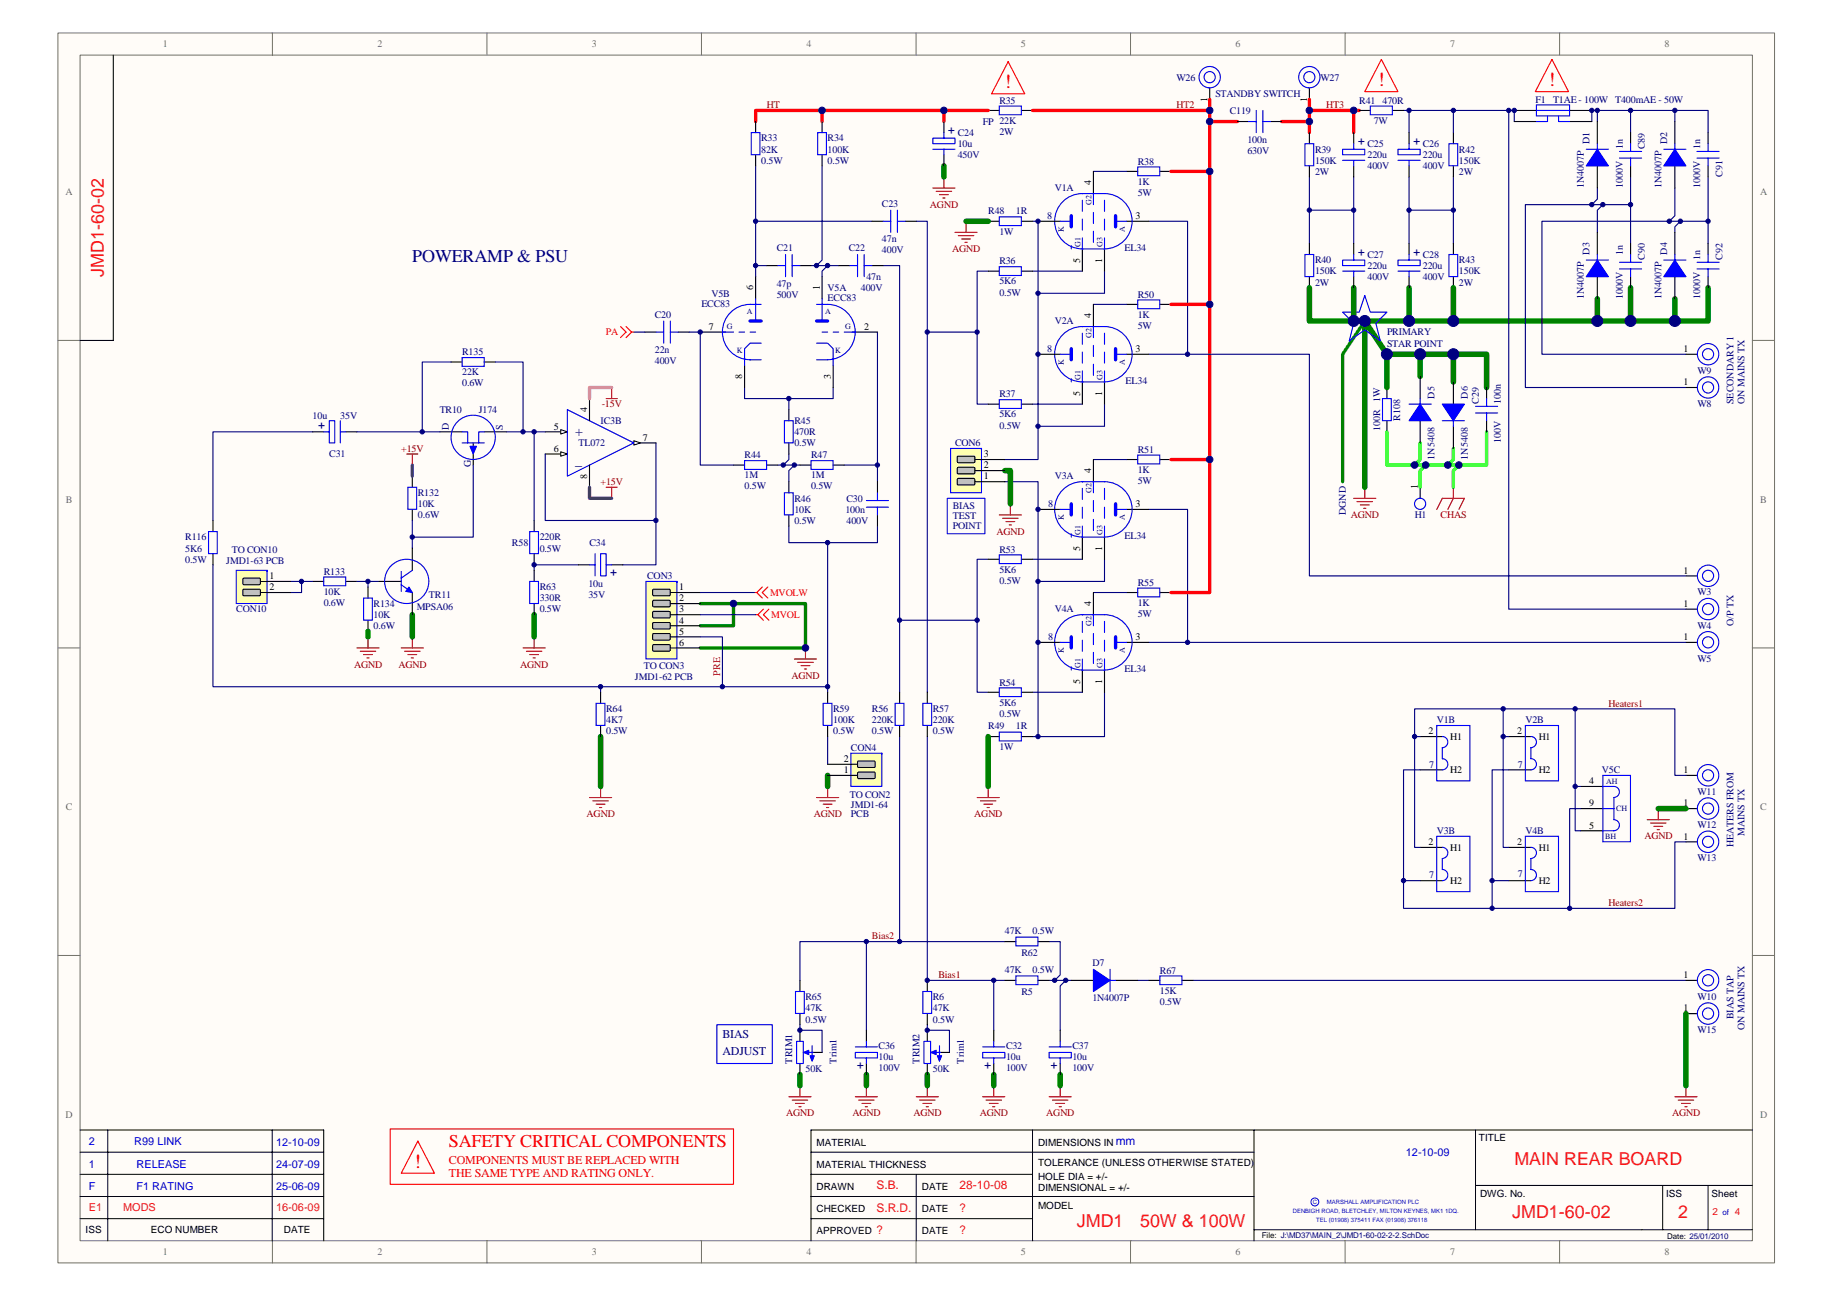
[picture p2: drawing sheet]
<svg xmlns="http://www.w3.org/2000/svg" width="420mm" height="297mm" viewBox="0 0 420 297" stroke-linecap="round" stroke-linejoin="round" font-family="sans-serif">
<defs><g id="words">
<g font-size="4.6" fill="#f00">
<text x="230.5" y="20.3">!</text>
<text x="316.1" y="19.7">!</text>
<text x="355.2" y="19.7">!</text>
<text x="95.1" y="267.6">!</text>
</g>
<text font-size="4.1" fill="#000080" x="94.6" y="60">POWERAMP &amp; PSU</text>
<g font-size="4.1" fill="#ee0e22">
<text x="23.8" y="63.4" transform="rotate(-90 23.8 63.4)">JMD1-60-02</text>
<text x="347.3" y="267">MAIN REAR BOARD</text>
<text x="247" y="281.2">JMD1</text>
<text x="261.5" y="281.2">50W &amp; 100W</text>
<text x="346.8" y="279.2">JMD1-60-02</text>
<text x="384.9" y="279.2">2</text>
</g>
<text font-size="4.1" fill="#f00" x="102.9" y="262.9">SAFETY CRITICAL COMPONENTS</text>
<g font-size="3.2" fill="#000080">
<text x="131.9" y="100">+</text>
<text x="131.9" y="106.6">_</text>
</g>
<g font-size="2.8" fill="#000080">
<text x="165.7" y="238">BIAS</text>
<text x="165.7" y="241.8">ADJUST</text>
</g>
<g font-size="2.8" fill="#f00">
<text x="102.9" y="266.7">COMPONENTS MUST BE REPLACED WITH</text>
<text x="102.9" y="269.8">THE SAME TYPE AND RATING ONLY.</text>
</g>
<g font-size="2.7" fill="#000080">
<text x="219" y="30.7" transform="rotate(-90 219 30.7)">+</text>
<text x="313" y="33.3" transform="rotate(-90 313 33.3)">+</text>
<text x="325.7" y="33.3" transform="rotate(-90 325.7 33.3)">+</text>
<text x="313" y="58.7" transform="rotate(-90 313 58.7)">+</text>
<text x="325.7" y="58.7" transform="rotate(-90 325.7 58.7)">+</text>
<text x="73" y="98.4">+</text>
<text x="140" y="131.9">+</text>
<text x="198.1" y="245" transform="rotate(-90 198.1 245)">+</text>
<text x="227.3" y="245" transform="rotate(-90 227.3 245)">+</text>
<text x="242.5" y="245" transform="rotate(-90 242.5 245)">+</text>
</g>
<text font-size="2.7" fill="#00f" x="255.9" y="262.5">mm</text>
<g font-size="2.7" fill="#ee0e22">
<text x="201" y="272.6">S.B.</text>
<text x="220.1" y="272.6">28-10-08</text>
<text x="201" y="277.7">S.R.D.</text>
<text x="220.1" y="277.7">?</text>
<text x="201" y="282.8">?</text>
<text x="220.1" y="282.8">?</text>
</g>
<g font-size="2.5" fill="#00f">
<text x="20.4" y="262.5">2</text>
<text x="30.8" y="262.5">R99 LINK</text>
<text x="63.3" y="262.8">12-10-09</text>
<text x="20.4" y="267.6">1</text>
<text x="31.3" y="267.6">RELEASE</text>
<text x="63.3" y="267.6">24-07-09</text>
<text x="322.4" y="265">12-10-09</text>
<text x="20.4" y="272.7">F</text>
<text x="31.3" y="272.7">F1 RATING</text>
<text x="63.3" y="272.7">25-06-09</text>
</g>
<g font-size="2.5" fill="#ee0e22">
<text x="20.4" y="277.5">E1</text>
<text x="28.3" y="277.5">MODS</text>
<text x="63.3" y="277.5">16-06-09</text>
</g>
<g font-size="2.3" fill="#706f64">
<text x="37.3" y="10.8">1</text>
<text x="86.5" y="10.8">2</text>
<text x="135.8" y="10.8">3</text>
<text x="184.9" y="10.8">4</text>
<text x="234.2" y="10.8">5</text>
<text x="283.3" y="10.8">6</text>
<text x="332.6" y="10.8">7</text>
<text x="381.8" y="10.8">8</text>
<text x="15" y="44.7">A</text>
<text x="403.7" y="44.7">A</text>
<text x="15.1" y="115.2">B</text>
<text x="403.7" y="115.2">B</text>
<text x="15.1" y="185.7">C</text>
<text x="403.7" y="185.7">C</text>
<text x="15" y="256.2">D</text>
<text x="403.7" y="256.2">D</text>
<text x="37.3" y="287.7">1</text>
<text x="86.5" y="287.7">2</text>
<text x="135.8" y="287.7">3</text>
<text x="184.9" y="287.7">4</text>
<text x="234.2" y="287.7">5</text>
<text x="283.3" y="287.7">6</text>
<text x="332.6" y="287.7">7</text>
<text x="381.8" y="287.7">8</text>
</g>
<g font-size="2.3" fill="#000080">
<text x="229.2" y="23.8">R35</text>
<text x="269.8" y="18.5">W26</text>
<text x="278.7" y="22.3">STANDBY SWITCH</text>
<text x="302.9" y="18.5">W27</text>
<text x="311.8" y="23.8">R41</text>
<text x="317.1" y="23.8">470R</text>
<text x="352.1" y="23.5">F1</text>
<text x="356.2" y="23.5">T1AE- 100W T400mAE - 50W</text>
<text x="225.4" y="28.6">FP 22K</text>
<text x="282" y="26.1">C119</text>
<text x="315.1" y="28.4">7W</text>
<text x="174.6" y="35">82K</text>
<text x="174.6" y="32.4">R33</text>
<text x="189.8" y="35">100K</text>
<text x="189.8" y="32.4">R34</text>
<text x="219.6" y="31.2">C24</text>
<text x="219.6" y="33.7">10u</text>
<text x="229.2" y="30.9">2W</text>
<text x="286.1" y="32.7">100n</text>
<text x="286.1" y="35.2">630V</text>
<text x="301.6" y="35">R39</text>
<text x="313.6" y="33.7">C25</text>
<text x="326.3" y="33.7">C26</text>
<text x="334.6" y="35">R42</text>
<text x="364.5" y="33" transform="rotate(-90 364.5 33)">D1</text>
<text x="372.2" y="34.2" transform="rotate(-90 372.2 34.2)">1n</text>
<text x="377.2" y="34.2" transform="rotate(-90 377.2 34.2)">C89</text>
<text x="382.3" y="33" transform="rotate(-90 382.3 33)">D2</text>
<text x="389.9" y="34.2" transform="rotate(-90 389.9 34.2)">1n</text>
<text x="174.6" y="37.5">0.5W</text>
<text x="189.8" y="37.5">0.5W</text>
<text x="219.6" y="36.2">450V</text>
<text x="261" y="37.8">R38</text>
<text x="301.6" y="37.5">150K</text>
<text x="301.6" y="40">2W</text>
<text x="313.6" y="36.2">220u</text>
<text x="313.6" y="38.8">400V</text>
<text x="326.3" y="36.2">220u</text>
<text x="326.3" y="38.8">400V</text>
<text x="334.6" y="37.5">150K</text>
<text x="334.6" y="40">2W</text>
<text x="395" y="40.6" transform="rotate(-90 395 40.6)">C91</text>
<text x="202.3" y="47.4">C23</text>
<text x="241.9" y="43.9">V1A</text>
<text x="261" y="42.3">1K</text>
<text x="261" y="44.9">5W</text>
<text x="363.3" y="43.1" transform="rotate(-90 363.3 43.1)">1N4007P</text>
<text x="372.2" y="43.1" transform="rotate(-90 372.2 43.1)">1000V</text>
<text x="381.1" y="43.1" transform="rotate(-90 381.1 43.1)">1N4007P</text>
<text x="389.9" y="43.1" transform="rotate(-90 389.9 43.1)">1000V</text>
<text x="226.7" y="48.9">R48</text>
<text x="229.2" y="53.8">1W</text>
<text x="233" y="48.9">1R</text>
<text x="240.1" y="50.2">8</text>
<text x="178.1" y="57.6">C21</text>
<text x="194.6" y="57.6">C22</text>
<text x="202.3" y="55.5">47n</text>
<text x="202.3" y="58.1">400V</text>
<text x="257.9" y="57.6">EL34</text>
<text x="313.6" y="59.1">C27</text>
<text x="326.3" y="59.1">C28</text>
<text x="364.5" y="58.3" transform="rotate(-90 364.5 58.3)">D3</text>
<text x="372.2" y="58.3" transform="rotate(-90 372.2 58.3)">1n</text>
<text x="377.2" y="59.6" transform="rotate(-90 377.2 59.6)">C90</text>
<text x="382.3" y="58.3" transform="rotate(-90 382.3 58.3)">D4</text>
<text x="389.9" y="59.6" transform="rotate(-90 389.9 59.6)">1n</text>
<text x="395" y="59.6" transform="rotate(-90 395 59.6)">C92</text>
<text x="178.1" y="65.7">47p</text>
<text x="198.7" y="64.2">47n</text>
<text x="229.2" y="65.2">5K6</text>
<text x="229.2" y="60.6">R36</text>
<text x="301.6" y="62.9">150K</text>
<text x="301.6" y="65.4">2W</text>
<text x="301.6" y="60.4">R40</text>
<text x="313.6" y="61.6">220u</text>
<text x="313.6" y="64.2">400V</text>
<text x="326.3" y="61.6">220u</text>
<text x="326.3" y="64.2">400V</text>
<text x="334.6" y="62.9">150K</text>
<text x="334.6" y="65.4">2W</text>
<text x="334.6" y="60.4">R43</text>
<text x="160.9" y="70.3">ECC83</text>
<text x="163.1" y="68">V5B</text>
<text x="178.1" y="68.2">500V</text>
<text x="189.8" y="66.7">V5A</text>
<text x="189.8" y="69">ECC83</text>
<text x="197.4" y="66.7">400V</text>
<text x="229.2" y="67.7">0.5W</text>
<text x="261" y="68.2">R50</text>
<text x="363.3" y="68.5" transform="rotate(-90 363.3 68.5)">1N4007P</text>
<text x="372.2" y="68.5" transform="rotate(-90 372.2 68.5)">1000V</text>
<text x="381.1" y="68.5" transform="rotate(-90 381.1 68.5)">1N4007P</text>
<text x="389.9" y="68.5" transform="rotate(-90 389.9 68.5)">1000V</text>
<text x="150.2" y="72.8">C20</text>
<text x="241.9" y="74.3">V2A</text>
<text x="261" y="72.8">1K</text>
<text x="261" y="75.4">5W</text>
<text x="318.1" y="76.9">PRIMARY</text>
<text x="106" y="81.4">R135</text>
<text x="150.2" y="80.9">22n</text>
<text x="150.2" y="83.5">400V</text>
<text x="240.1" y="80.7">8</text>
<text x="318.1" y="79.4">STAR POINT</text>
<text x="106" y="86">22K</text>
<text x="106" y="88.6">0.6W</text>
<text x="258.2" y="88.1">EL34</text>
<text x="389.3" y="85.7">W9</text>
<text x="71.7" y="95.9">10u</text>
<text x="78.1" y="95.9">35V</text>
<text x="100.8" y="94.7">TR10</text>
<text x="109.8" y="94.7">J174</text>
<text x="229.2" y="95.7">5K6</text>
<text x="229.2" y="91.1">R37</text>
<text x="316.5" y="92.1" transform="rotate(-90 316.5 92.1)">1W</text>
<text x="329" y="91.4" transform="rotate(-90 329 91.4)">D5</text>
<text x="336.6" y="91.4" transform="rotate(-90 336.6 91.4)">D6</text>
<text x="339.1" y="92.6" transform="rotate(-90 339.1 92.6)">C29</text>
<text x="344.2" y="92.6" transform="rotate(-90 344.2 92.6)">100n</text>
<text x="389.3" y="93.3">W8</text>
<text x="397.6" y="92.6" transform="rotate(-90 397.6 92.6)">SECONDARY 1</text>
<text x="400.1" y="92.6" transform="rotate(-90 400.1 92.6)">ON MAINS TX</text>
<text x="102.9" y="98.5" transform="rotate(-90 102.9 98.5)">D</text>
<text x="115.3" y="98.5" transform="rotate(-90 115.3 98.5)">S</text>
<text x="137.7" y="97.2">IC3B</text>
<text x="182.2" y="97.2">R45</text>
<text x="182.2" y="99.7">470R</text>
<text x="229.2" y="98.2">0.5W</text>
<text x="316.5" y="98.7" transform="rotate(-90 316.5 98.7)">100R</text>
<text x="321.1" y="96.4" transform="rotate(-90 321.1 96.4)">R108</text>
<text x="344.2" y="101.5" transform="rotate(-90 344.2 101.5)">100V</text>
<text x="75.5" y="104.8">C31</text>
<text x="108" y="107.1" transform="rotate(-90 108 107.1)">G</text>
<text x="132.7" y="102.3">TL072</text>
<text x="170.8" y="105.1">R44</text>
<text x="182.2" y="102.3">0.5W</text>
<text x="186" y="105.1">R47</text>
<text x="219" y="102.3">CON6</text>
<text x="261" y="103.8">R51</text>
<text x="329" y="105.3" transform="rotate(-90 329 105.3)">1N5408</text>
<text x="336.6" y="105.3" transform="rotate(-90 336.6 105.3)">1N5408</text>
<text x="95.8" y="113.7">R132</text>
<text x="170.8" y="109.6">1M</text>
<text x="170.8" y="112.2">0.5W</text>
<text x="186" y="109.6">1M</text>
<text x="186" y="112.2">0.5W</text>
<text x="241.9" y="109.9">V3A</text>
<text x="261" y="108.4">1K</text>
<text x="261" y="110.9">5W</text>
<text x="95.8" y="116.2">10K</text>
<text x="95.8" y="118.8">0.6W</text>
<text x="182.2" y="115">R46</text>
<text x="182.2" y="117.5">10K</text>
<text x="193.9" y="117.5">100n</text>
<text x="194.1" y="115">C30</text>
<text x="218.5" y="116.8">BIAS</text>
<text x="218.5" y="119">TEST</text>
<text x="240.4" y="116.2">8</text>
<text x="308.7" y="118" transform="rotate(-90 308.7 118)">DGND</text>
<text x="324.5" y="118.8">H1</text>
<text x="42.5" y="123.9">R116</text>
<text x="117.4" y="125.1">R58</text>
<text x="123.8" y="123.9">220R</text>
<text x="135.2" y="125.1">C34</text>
<text x="182.2" y="120.1">0.5W</text>
<text x="194.1" y="120.1">400V</text>
<text x="218.5" y="121.3">POINT</text>
<text x="257.9" y="123.6">EL34</text>
<text x="42.5" y="126.4">5K6</text>
<text x="42.5" y="128.9">0.5W</text>
<text x="51.9" y="129.2">JMD1-63 PCB</text>
<text x="53.2" y="126.7">TO CON10</text>
<text x="74.2" y="131.7">R133</text>
<text x="123.8" y="126.4">0.5W</text>
<text x="229.2" y="131.2">5K6</text>
<text x="229.2" y="126.7">R53</text>
<text x="74.2" y="136.3">10K</text>
<text x="98.4" y="137.1">TR11</text>
<text x="123.8" y="135.3">R63</text>
<text x="123.8" y="137.8">330R</text>
<text x="134.9" y="134.5">10u</text>
<text x="134.9" y="137.1">35V</text>
<text x="148.4" y="132.8">CON3</text>
<text x="229.2" y="133.8">0.5W</text>
<text x="261" y="134.3">R55</text>
<text x="389.3" y="136.5">W3</text>
<text x="54.2" y="140.4">CON10</text>
<text x="74.2" y="138.9">0.6W</text>
<text x="85.7" y="141.6">10K</text>
<text x="85.7" y="139.1">R134</text>
<text x="95.6" y="139.9">MPSA06</text>
<text x="123.8" y="140.4">0.5W</text>
<text x="241.9" y="140.4">V4A</text>
<text x="261" y="138.9">1K</text>
<text x="261" y="141.4">5W</text>
<text x="397.6" y="143.4" transform="rotate(-90 397.6 143.4)">O/P TX</text>
<text x="85.7" y="144.2">0.6W</text>
<text x="240.4" y="146.7">8</text>
<text x="389.3" y="144.1">W4</text>
<text x="145.6" y="155.9">JMD1-62 PCB</text>
<text x="147.6" y="153.3">TO CON3</text>
<text x="257.9" y="154.1">EL34</text>
<text x="389.3" y="151.7">W5</text>
<text x="229.2" y="161.7">5K6</text>
<text x="229.2" y="157.1">R54</text>
<text x="139" y="163.2">R64</text>
<text x="139" y="165.8">4K7</text>
<text x="191.1" y="165.8">100K</text>
<text x="191.1" y="163.2">R59</text>
<text x="200" y="165.8">220K</text>
<text x="200" y="163.2">R56</text>
<text x="214" y="165.8">220K</text>
<text x="214" y="163.2">R57</text>
<text x="226.7" y="167">R49</text>
<text x="229.2" y="164.3">0.5W</text>
<text x="233" y="167">1R</text>
<text x="329.5" y="165.8">V1B</text>
<text x="349.9" y="165.8">V2B</text>
<text x="139" y="168.3">0.5W</text>
<text x="191.1" y="168.3">0.5W</text>
<text x="195.1" y="172.1">CON4</text>
<text x="200" y="168.3">0.5W</text>
<text x="214" y="168.3">0.5W</text>
<text x="229.2" y="171.9">1W</text>
<text x="327.8" y="175.9">7</text>
<text x="348.1" y="175.9">7</text>
<text x="367.4" y="177.2">V5C</text>
<text x="194.9" y="182.8">TO CON2</text>
<text x="195.1" y="185.1">JMD1-64</text>
<text x="389.3" y="182.2">W11</text>
<text x="195.1" y="187.4">PCB</text>
<text x="329.5" y="191.2">V3B</text>
<text x="349.9" y="191.2">V4B</text>
<text x="389.3" y="189.8">W12</text>
<text x="400.1" y="191.7" transform="rotate(-90 400.1 191.7)">MAINS TX</text>
<text x="389.3" y="197.4">W13</text>
<text x="397.6" y="194.2" transform="rotate(-90 397.6 194.2)">HEATERS FROM</text>
<text x="327.8" y="201.3">7</text>
<text x="348.1" y="201.1">7</text>
<text x="230.5" y="214">47K</text>
<text x="236.8" y="214">0.5W</text>
<text x="234.3" y="219.1">R62</text>
<text x="250.5" y="221.4">D7</text>
<text x="230.5" y="222.9">47K</text>
<text x="236.8" y="222.9">0.5W</text>
<text x="266" y="227.8">15K</text>
<text x="266" y="223.2">R67</text>
<text x="184.7" y="229.3">R65</text>
<text x="184.7" y="231.8">47K</text>
<text x="214" y="229.3">R6</text>
<text x="214" y="231.8">47K</text>
<text x="234.3" y="228">R5</text>
<text x="250.5" y="229.5">1N4007P</text>
<text x="266" y="230.3">0.5W</text>
<text x="389.3" y="229.2">W10</text>
<text x="397.6" y="233.6" transform="rotate(-90 397.6 233.6)">BIAS TAP</text>
<text x="184.7" y="234.4">0.5W</text>
<text x="214" y="234.4">0.5W</text>
<text x="389.3" y="236.8">W15</text>
<text x="400.1" y="236.1" transform="rotate(-90 400.1 236.1)">ON MAINS TX</text>
<text x="181.7" y="243.8" transform="rotate(-90 181.7 243.8)">TRIM1</text>
<text x="184.7" y="245.8">50K</text>
<text x="191.8" y="243.8" transform="rotate(-90 191.8 243.8)">Trim1</text>
<text x="201.5" y="240.5">C36</text>
<text x="201.5" y="243">10u</text>
<text x="201.5" y="245.5">100V</text>
<text x="210.9" y="243.8" transform="rotate(-90 210.9 243.8)">TRIM2</text>
<text x="214" y="245.8">50K</text>
<text x="221" y="243.8" transform="rotate(-90 221 243.8)">Trim1</text>
<text x="230.7" y="243">10u</text>
<text x="230.7" y="245.5">100V</text>
<text x="230.7" y="240.5">C32</text>
<text x="246" y="243">10u</text>
<text x="246" y="245.5">100V</text>
<text x="246" y="240.5">C37</text>
</g>
<g font-size="2.3">
<text x="276.9" y="23.4" transform="rotate(-90 276.9 23.4)">1</text>
<text x="299.8" y="23.4" transform="rotate(-90 299.8 23.4)">1</text>
<text x="250.2" y="42.4" transform="rotate(-90 250.2 42.4)">4</text>
<text x="260.4" y="50.2">3</text>
<text x="247.7" y="60.2" transform="rotate(-90 247.7 60.2)">5</text>
<text x="252.8" y="60.2" transform="rotate(-90 252.8 60.2)">1</text>
<text x="172.8" y="66.5" transform="rotate(-90 172.8 66.5)">6</text>
<text x="188" y="66.5" transform="rotate(-90 188 66.5)">1</text>
<text x="162.5" y="75.6">7</text>
<text x="198.2" y="75.6">2</text>
<text x="250.2" y="72.8" transform="rotate(-90 250.2 72.8)">4</text>
<text x="260.4" y="80.7">3</text>
<text x="386.1" y="80.7">1</text>
<text x="170.2" y="86.9" transform="rotate(-90 170.2 86.9)">8</text>
<text x="190.6" y="86.9" transform="rotate(-90 190.6 86.9)">3</text>
<text x="386.1" y="88.3">1</text>
<text x="134.7" y="94.4" transform="rotate(-90 134.7 94.4)">4</text>
<text x="247.7" y="90.7" transform="rotate(-90 247.7 90.7)">5</text>
<text x="252.8" y="90.7" transform="rotate(-90 252.8 90.7)">1</text>
<text x="127" y="98.5">5</text>
<text x="147.4" y="101">7</text>
<text x="127" y="103.5">6</text>
<text x="225.6" y="107.4">2</text>
<text x="225.6" y="104.8">3</text>
<text x="134.7" y="109.8" transform="rotate(-90 134.7 109.8)">8</text>
<text x="225.6" y="109.9">1</text>
<text x="250.2" y="108.4" transform="rotate(-90 250.2 108.4)">4</text>
<text x="325.2" y="112.2" transform="rotate(-90 325.2 112.2)">1</text>
<text x="260.4" y="116.2">3</text>
<text x="247.7" y="126.3" transform="rotate(-90 247.7 126.3)">5</text>
<text x="252.8" y="126.3" transform="rotate(-90 252.8 126.3)">1</text>
<text x="386.1" y="131.5">1</text>
<text x="61.8" y="132.8">1</text>
<text x="61.8" y="135.3">2</text>
<text x="155.8" y="135.3">1</text>
<text x="155.8" y="137.8">2</text>
<text x="155.8" y="140.4">3</text>
<text x="155.8" y="142.9">4</text>
<text x="250.2" y="138.9" transform="rotate(-90 250.2 138.9)">4</text>
<text x="386.1" y="139.1">1</text>
<text x="155.8" y="145.5">5</text>
<text x="155.8" y="148">6</text>
<text x="260.4" y="146.7">3</text>
<text x="386.1" y="146.7">1</text>
<text x="247.7" y="156.8" transform="rotate(-90 247.7 156.8)">5</text>
<text x="252.8" y="156.8" transform="rotate(-90 252.8 156.8)">1</text>
<text x="327.6" y="168.3">2</text>
<text x="332.6" y="169.6">H1</text>
<text x="348" y="168.3">2</text>
<text x="352.9" y="169.6">H1</text>
<text x="193.5" y="177.2">1</text>
<text x="193.5" y="174.7">2</text>
<text x="332.6" y="177.2">H2</text>
<text x="352.9" y="177.2">H2</text>
<text x="364.5" y="179.7">4</text>
<text x="386.1" y="177.2">1</text>
<text x="364.5" y="184.8">9</text>
<text x="386.1" y="184.8">1</text>
<text x="364.5" y="189.9">5</text>
<text x="327.6" y="193.7">2</text>
<text x="332.6" y="195">H1</text>
<text x="348" y="193.7">2</text>
<text x="352.9" y="195">H1</text>
<text x="386.1" y="192.4">1</text>
<text x="332.6" y="202.6">H2</text>
<text x="352.9" y="202.6">H2</text>
<text x="386.1" y="224.2">1</text>
<text x="386.1" y="231.8">1</text>
<text x="187.3" y="262.6">MATERIAL</text>
<text x="238.1" y="262.6">DIMENSIONS IN</text>
<text x="339.2" y="261.6">TITLE</text>
<text x="187.3" y="267.7">MATERIAL THICKNESS</text>
<text x="238.1" y="267.1">TOLERANCE (UNLESS OTHERWISE STATED)</text>
<text x="187.3" y="272.7">DRAWN</text>
<text x="211.4" y="272.7">DATE</text>
<text x="238.1" y="270.4">HOLE DIA = +/-</text>
<text x="238.1" y="273">DIMENSIONAL = +/-</text>
<text x="339.4" y="274.3">DWG. No.</text>
<text x="382.1" y="274.3">ISS</text>
<text x="392.5" y="274.3">Sheet</text>
<text x="187.3" y="277.8">CHECKED</text>
<text x="211.4" y="277.8">DATE</text>
<text x="238.1" y="277.1">MODEL</text>
<text x="19.6" y="282.6">ISS</text>
<text x="34.6" y="282.6">ECO NUMBER</text>
<text x="65.1" y="282.6">DATE</text>
<text x="187.3" y="282.9">APPROVED</text>
<text x="211.4" y="282.9">DATE</text>
</g>
<g font-size="2.3" fill="#800000">
<text x="175.8" y="24.8">HT</text>
<text x="269.8" y="24.8">HT2</text>
<text x="304.1" y="24.8">HT3</text>
<text x="213.3" y="47.6">AGND</text>
<text x="218.4" y="57.8">AGND</text>
<text x="138" y="93.3">-15V</text>
<text x="92" y="103.5">+15V</text>
<text x="137.7" y="111.2">+15V</text>
<text x="309.8" y="118.7">AGND</text>
<text x="330.4" y="118.7">CHAS</text>
<text x="228.5" y="122.5">AGND</text>
<text x="81.2" y="153">AGND</text>
<text x="91.4" y="153">AGND</text>
<text x="119.3" y="153">AGND</text>
<text x="165.2" y="154.9" transform="rotate(-90 165.2 154.9)">PRE</text>
<text x="181.5" y="155.6">AGND</text>
<text x="368.9" y="162">Heaters1</text>
<text x="134.5" y="187.3">AGND</text>
<text x="186.6" y="187.3">AGND</text>
<text x="223.4" y="187.3">AGND</text>
<text x="377.1" y="192.4">AGND</text>
<text x="368.9" y="207.7">Heaters2</text>
<text x="200" y="215.3">Bias2</text>
<text x="215.2" y="224.2">Bias1</text>
<text x="180.3" y="255.9">AGND</text>
<text x="195.5" y="255.9">AGND</text>
<text x="209.5" y="255.9">AGND</text>
<text x="224.7" y="255.9">AGND</text>
<text x="240" y="255.9">AGND</text>
<text x="383.5" y="255.9">AGND</text>
</g>
<g font-size="2.3" fill="#f00">
<text x="139" y="76.9">PA</text>
<text x="176.6" y="136.6">MVOLW</text>
<text x="176.9" y="141.6">MVOL</text>
</g>
<g font-size="2.3" fill="#ee0e22">
<text x="392.8" y="278.6">2</text>
<text x="397.9" y="278.6">4</text>
</g>
<g font-size="1.8" fill="#000080">
<text x="250.3" y="46.9" transform="rotate(-90 250.3 46.9)">G2</text>
<text x="244" y="53.3" transform="rotate(-90 244 53.3)">K</text>
<text x="258" y="53.3" transform="rotate(-90 258 53.3)">A</text>
<text x="247.8" y="56.6" transform="rotate(-90 247.8 56.6)">G1</text>
<text x="252.9" y="56.6" transform="rotate(-90 252.9 56.6)">G3</text>
<text x="171.3" y="71.9">A</text>
<text x="189.3" y="71.9">A</text>
<text x="166.7" y="75.5">G</text>
<text x="193.8" y="75.5">G</text>
<text x="250.3" y="77.4" transform="rotate(-90 250.3 77.4)">G2</text>
<text x="169" y="80.8">K</text>
<text x="191.5" y="80.8">K</text>
<text x="244" y="83.7" transform="rotate(-90 244 83.7)">K</text>
<text x="258" y="83.7" transform="rotate(-90 258 83.7)">A</text>
<text x="247.8" y="87" transform="rotate(-90 247.8 87)">G1</text>
<text x="252.9" y="87" transform="rotate(-90 252.9 87)">G3</text>
<text x="250.3" y="112.9" transform="rotate(-90 250.3 112.9)">G2</text>
<text x="244" y="119.3" transform="rotate(-90 244 119.3)">K</text>
<text x="258" y="119.3" transform="rotate(-90 258 119.3)">A</text>
<text x="247.8" y="122.6" transform="rotate(-90 247.8 122.6)">G1</text>
<text x="252.9" y="122.6" transform="rotate(-90 252.9 122.6)">G3</text>
<text x="250.3" y="143.4" transform="rotate(-90 250.3 143.4)">G2</text>
<text x="244" y="149.8" transform="rotate(-90 244 149.8)">K</text>
<text x="258" y="149.8" transform="rotate(-90 258 149.8)">A</text>
<text x="247.8" y="153.1" transform="rotate(-90 247.8 153.1)">G1</text>
<text x="252.9" y="153.1" transform="rotate(-90 252.9 153.1)">G3</text>
<text x="368.4" y="179.6">AH</text>
<text x="370.7" y="185.9">CH</text>
<text x="368.1" y="192.3">BH</text>
</g>
<text font-size="1.8" fill="#00f" x="395.1" y="278.4">of</text>
<g font-size="1.8">
<text x="289.4" y="283.7">File: J:\MD37\MAIN_2\JMD1-60-02-2-2.SchDoc</text>
<text x="382.4" y="284">Date: 25/01/2010</text>
</g>
<g font-size="1.4" fill="#00f">
<text x="301.1" y="276">C</text>
<text x="304.3" y="276">MARSHALL AMPLIFICATION PLC</text>
<text x="296.5" y="278">DENBIGH ROAD, BLETCHLEY, MILTON KEYNES, MK1 1DQ.</text>
<text x="301.8" y="280">TEL (01908) 375411 FAX (01908) 376118</text>
</g>
</g></defs>
<path d="M13.3 7.6h393.7v281.9h-393.7z" fill="#fffcf8"/>
<path d="M13.3 7.6h393.7v281.9h-393.7z" fill="none" stroke="#706f64" stroke-width=".23"/>
<path d="M18.4 12.7h383.5v271.7h-383.5z" fill="#fffcf8"/>
<g fill="none" stroke="#706f64" stroke-width=".23">
<path d="M18.4 12.6h383.5v271.8h-383.5zM62.5 7.5v5.1M111.7 7.5v5.1M160.9 7.5v5.1M210.1 7.5v5.1M259.3 7.5v5.1M308.5 7.5v5.1M357.7 7.5v5.1M13.3 78h5.1M401.9 78h5.1M13.3 148.5h5.1M401.9 148.5h5.1"/>
<path d="M13.3 219h5.1M401.9 219h5.1M62.5 284.4v5.1M111.7 284.4v5.1M160.9 284.4v5.1M210.1 284.4v5.1M259.3 284.4v5.1M308.5 284.4v5.1M357.7 284.4v5.1"/>
</g>
<g fill="none" stroke="#000" stroke-width=".23">
<path d="M26 12.6v65.4h-7.6M18.4 259h55.8v25.4M24.7 259v25.4M62.4 259v25.4M236.8 259v25.4M287.6 259h-101.6v25.4M338.4 259v22.9M401.9 259h-114.3v25.4M18.4 264.1h55.8M18.4 269.2h55.8M18.4 274.2h55.8M18.4 279.3h55.8"/>
<path d="M186 264.1h101.6M186 269.2h50.8M186 274.2h101.6M186 279.3h50.8M210.1 269.2v15.2M338.4 271.7h63.5M381.3 271.7v10.2M391.7 271.7v10.2M287.6 281.9h114.3"/>
</g>
<path d="M300.7 275.4a.9 .9 0 0 1 1.3-.7 .9 .9 0 0 1 0 1.5 .9 .9 0 0 1-1.3-.7" fill="none" stroke="#00f" stroke-width=".23"/>
<path d="M125 104.1h5.1" fill="none" stroke="#000" stroke-width=".25"/>
<path d="M128.6 103.5l1.5 .6-1.5 .5z" fill="#fffcf8" stroke="#000" stroke-width=".23"/>
<path d="M125 99h5.1" fill="none" stroke="#000" stroke-width=".25"/>
<path d="M128.6 98.5l1.5 .5-1.5 .5z" fill="#fffcf8" stroke="#000" stroke-width=".23"/>
<path d="M145.4 101.5h5" fill="none" stroke="#000" stroke-width=".25"/>
<path d="M145.4 101l1.5 .5-1.5 .5z" fill="#fffcf8" stroke="#000" stroke-width=".23"/>
<g fill="none" stroke="#00f" stroke-width=".25">
<path d="M172.3 30.4h2v5.1h-2zM187.5 30.4h2v5.1h-2zM213.9 31.7h5.1v1.2h-5.1zM213.9 34.2h5.1M216.5 30.4v1.3M216.5 34.2v1.3M229.2 24.3h5v2h-5zM260.9 38.3h5.1v2h-5.1zM299.3 32.9h2v5.1h-2zM332.3 32.9h2v5.1h-2zM352.4 24h7.6v2.6h-7.6zM352.4 25.3h7.6"/>
<path d="M354.9 26.6v1.3h-2.5M357.5 26.6v1.3h2.5M363.8 34.2h5.1M366.3 32.9v1.3M371.4 34.7h5.1M371.4 36.2h5.1M374 32.9v1.8M374 36.2v1.8M381.6 34.2h5.1M384.1 32.9v1.3M389.2 34.7h5.1M389.2 36.2h5.1"/>
<path d="M391.7 32.9v1.8M391.7 36.2v1.8M180.2 58.3v5.1M181.7 58.3v5.1M196.7 58.3v5.1M198.2 58.3v5.1M202.5 50.7h1.8M204.3 48.2v5.1M205.8 50.7h1.8M205.8 48.2v5.1M229.2 49.7h5v2h-5zM243.2 50.7h2.5"/>
<path d="M248.2 57h.1a6.3 6.3 0 0 1-6.4-6.3 6.3 6.3 0 0 1 6.4-6.3h5a6.3 6.3 0 0 1 6.3 6.3 6.3 6.3 0 0 1-6.3 6.3M248.2 45.9v2.5M248.2 50.2v2.5M248.2 54.5v2.6M248.2 57.1h5.1M250.8 44.4v2.5M250.8 48.7v2.5M250.8 53v2.5M253.3 45.9v2.5M253.3 50.2v2.5M253.3 54.5v2.6M255.9 50.7h2.5"/>
<path d="M299.3 58.3h2v5.1h-2zM332.3 58.3h2v5.1h-2zM363.8 59.6h5.1M366.3 58.3v1.3M374 58.3v1.8M381.6 59.6h5.1M384.1 58.3v1.3M391.7 58.3v1.8M165.7 76.1h2.5M169.5 76.1h1.3M172 76.1h1.3M173.3 68.5v5.1"/>
<path d="M174.6 69.8h-2.5a6.3 6.3 0 0 0-6.4 6.3 6.3 6.3 0 0 0 6.4 6.3l2.5 .1M174.6 78.7h-2.6l-1.2 1.2v3.8M178.4 60.9h1.8M181.7 60.9h1.8M187.3 69.8a8.7 8.7 0 0 1 6.2 1.2 6.3 6.3 0 0 1 2.3 7.1 6.3 6.3 0 0 1-6 4.3l-2.5 .1M187.3 78.7h2.5l1.3 1.2v3.8M188.5 76.1h1.3M188.5 68.5v5.1M191.1 76.1h1.3M193.6 76.1h2.6M194.9 60.9h1.8M198.2 60.9h1.8"/>
<path d="M229.2 61.1h5v2h-5zM248.2 76.4v2.5M250.8 74.8v2.6M250.8 79.2v2.5M253.3 76.4v2.5M260.9 68.7h5.1v2.1h-5.1zM307.9 71.5h3.8l1.3-3.8 1.3 3.8h3.8l-2.6 2.6 1.1 4-3.6-2.5-3.6 2.5 1.1-4zM371.4 60.1h5.1M371.4 61.6h5.1M374 61.6v1.8M389.2 60.1h5.1M389.2 61.6h5.1"/>
<path d="M391.7 61.6v1.8M74.2 99h1.3M75.5 96.4h1.3v5.1h-1.3zM78.1 96.4v5.1M78.1 99h1.2M130.1 93.9l15.3 7.6-15.3 7.6zM179.9 96.4h2v5.1h-2zM229.2 91.6h5v2h-5zM243.2 81.2h2.5M248.2 87.5h.1a6.3 6.3 0 0 1-6.4-6.3 6.3 6.3 0 0 1 6.4-6.4h5a6.3 6.3 0 0 1 6.3 6.4 6.3 6.3 0 0 1-6.3 6.3M248.2 80.7v2.5M248.2 85v2.5"/>
<path d="M248.2 87.5h5.1M250.8 83.5v2.5M253.3 80.7v2.5M253.3 85v2.5M255.9 81.2h2.5M317.1 91.4h2v5h-2zM323.2 92.6h5M325.7 91.4v1.2M330.8 96.4h5.1M333.3 96.4v1.3M338.4 93.1h5.1M338.4 94.7h5.1"/>
<path d="M340.9 91.4v1.7M340.9 94.7v1.7M389.3 81a2.46 2.46 0 0 1 3.6-2 2.46 2.46 0 0 1 .3 4.1 2.46 2.46 0 0 1-3.8-1.4l-.1-.7M389.3 88.6a2.46 2.46 0 0 1 3.6-2 2.46 2.46 0 0 1 .3 4.1 2.46 2.46 0 0 1-3.8-1.3l-.1-.8M390.5 81.1a1.28 1.28 0 0 1 1.9-1.1 1.28 1.28 0 0 1 0 2.2 1.28 1.28 0 0 1-1.9-1M390.5 88.7a1.28 1.28 0 0 1 1.9-1 1.28 1.28 0 0 1 0 2.2 1.28 1.28 0 0 1-1.9-1.1M170.8 105.6h5v2h-5zM179.9 112.9h2v5.1h-2zM186 105.6h5.1v2h-5.1zM217.2 114.2h8.7v8.1h-8.7zM243.2 116.8h2.5M248.2 111.9v2.6"/>
<path d="M248.2 116.2v2.6M250.8 110.4v2.5M250.8 114.7v2.6M250.8 119v2.6M253.3 111.9v2.6M253.3 116.2v2.6M255.9 116.8h2.5M260.9 104.3h5.1v2h-5.1zM325.7 114.2a1.29 1.29 0 0 0-1 1.9 1.29 1.29 0 0 0 2.2 0 1.29 1.29 0 0 0-1.1-1.9M47.8 121.8h2v5.1h-2zM121.5 121.8h2v5.1h-2zM121.5 133.3h2v5h-2z"/>
<path d="M135.2 129.5h1.3M136.5 126.9v5.1M137.7 126.9h1.3v5.1h-1.3zM139 129.5h1.3M229.2 127.2h5v2h-5zM248.2 123.1h.1a6.3 6.3 0 0 1-6.4-6.4 6.3 6.3 0 0 1 6.4-6.3h5a6.3 6.3 0 0 1 6.3 6.3 6.3 6.3 0 0 1-6.3 6.4M248.2 120.6v2.5M248.2 123.1h5.1M253.3 120.6v2.5M260.9 134.8h5.1v2h-5.1zM389.3 139.4a2.46 2.46 0 0 1 3.7-2 2.46 2.46 0 0 1 0 4.2 2.46 2.46 0 0 1-3.7-2v-.2M389.3 131.8a2.46 2.46 0 0 1 3.7-2 2.46 2.46 0 0 1 0 4.2 2.46 2.46 0 0 1-3.7-2v-.2"/>
<path d="M390.5 139.5a1.28 1.28 0 0 1 1.9-1 1.28 1.28 0 0 1 0 2.2 1.28 1.28 0 0 1-1.9-1.1M390.5 131.9a1.28 1.28 0 0 1 1.9-1.1 1.28 1.28 0 0 1 0 2.2 1.28 1.28 0 0 1-1.9-1M229.2 157.6h5v2.1h-5zM243.2 147.2h2.5M248.2 153.6h.1a6.3 6.3 0 0 1-6.4-6.4 6.3 6.3 0 0 1 6.4-6.3h5a6.3 6.3 0 0 1 6.3 6.3 6.3 6.3 0 0 1-6.3 6.4M248.2 142.4v2.5M248.2 146.7v2.6M248.2 151v2.6h5.1v-2.6M250.8 140.9v2.5M250.8 145.2v2.5M250.8 149.5v2.6M253.3 142.4v2.5"/>
<path d="M253.3 146.7v2.6M255.9 147.2h2.5M389.3 147a2.46 2.46 0 0 1 3.7-2 2.46 2.46 0 0 1 0 4.2 2.46 2.46 0 0 1-3.7-2v-.2M390.5 147.1a1.28 1.28 0 0 1 1.9-1 1.28 1.28 0 0 1 0 2.2 1.28 1.28 0 0 1-1.9-1.1M136.7 161.2h2v5.1h-2zM188.8 161.2h2v5.1h-2zM205.3 161.2h2v5.1h-2zM211.7 161.2h2v5.1h-2zM229.2 167.8h5v2h-5zM329.5 166.3h7.6v12.7h-7.6zM330.8 168.8a1.28 1.28 0 0 1 1.3 1.3 1.28 1.28 0 0 1-1.3 1.3v2.5a1.27 1.27 0 0 1 1.3 1.3 1.27 1.27 0 0 1-1.3 1.2M349.8 166.3h7.6v12.7h-7.6z"/>
<path d="M351.1 168.8a1.28 1.28 0 0 1 1.3 1.3 1.28 1.28 0 0 1-1.3 1.3v2.5a1.27 1.27 0 0 1 1.3 1.3 1.27 1.27 0 0 1-1.3 1.2M367.6 177.7h6.3v15.2h-6.3zM389.3 177.5a2.46 2.46 0 0 1 3.7-2 2.46 2.46 0 0 1 0 4.2 2.46 2.46 0 0 1-3.7-2v-.2M390.5 177.6a1.28 1.28 0 0 1 1.9-1 1.28 1.28 0 0 1 0 2.2 1.28 1.28 0 0 1-1.9-1.1M329.5 191.7h7.6v12.7h-7.6zM330.8 194.2a1.28 1.28 0 0 1 1.3 1.3 1.28 1.28 0 0 1-1.3 1.3v2.5a1.27 1.27 0 0 1 1.3 1.3 1.27 1.27 0 0 1-1.3 1.2M349.8 191.7h7.6v12.7h-7.6zM351.1 194.2a1.28 1.28 0 0 1 1.3 1.3 1.28 1.28 0 0 1-1.3 1.3v2.5a1.27 1.27 0 0 1 1.3 1.3 1.27 1.27 0 0 1-1.3 1.2M367.6 180.3h2.6a1.27 1.27 0 0 1 1.2 1.2 1.27 1.27 0 0 1-1.2 1.3v5.1a1.26 1.26 0 0 1 1.2 1.2 1.26 1.26 0 0 1-1.2 1.3h-2.6M367.6 185.3h2.6M389.3 192.7a2.46 2.46 0 0 1 3.7-2 2.46 2.46 0 0 1 0 4.2 2.46 2.46 0 0 1-3.7-2v-.1M389.3 185.1a2.46 2.46 0 0 1 3.7-2 2.46 2.46 0 0 1 0 4.2 2.46 2.46 0 0 1-3.7-2v-.2"/>
<path d="M390.5 192.8a1.28 1.28 0 0 1 1.9-1 1.28 1.28 0 0 1 0 2.2 1.28 1.28 0 0 1-1.9-1M390.5 185.2a1.28 1.28 0 0 1 1.9-1 1.28 1.28 0 0 1 0 2.2 1.28 1.28 0 0 1-1.9-1.1M233 214.8h5.1v2h-5.1zM164.4 234.9h12.7v8.9h-12.7zM182.4 227.2h2.1v5.1h-2.1zM182.7 238.7h1.5v5.1h-1.5zM186.3 239.7v2.8M196.2 239.9h5M198.7 238.7v1.2M211.7 227.2h2v5.1h-2zM211.9 238.7h1.5v5.1h-1.5zM215.5 239.7v2.8"/>
<path d="M225.4 239.9h5.1M227.9 238.7v1.2M233 223.7h5.1v2h-5.1zM254.6 222.2v5M254.6 224.7h1.3M389.3 224.5a2.46 2.46 0 0 1 3.7-2 2.46 2.46 0 0 1 0 4.2 2.46 2.46 0 0 1-3.7-2v-.2M389.3 232.1a2.46 2.46 0 0 1 3.7-2 2.46 2.46 0 0 1 0 4.2 2.46 2.46 0 0 1-3.7-2v-.2M390.5 224.6a1.28 1.28 0 0 1 1.9-1 1.28 1.28 0 0 1 0 2.2 1.28 1.28 0 0 1-1.9-1.1M390.5 232.2a1.28 1.28 0 0 1 1.9-1 1.28 1.28 0 0 1 0 2.2 1.28 1.28 0 0 1-1.9-1.1M185 241.2h1.5M196.2 241.2h5v1.3h-5zM198.7 242.5v1.3"/>
<path d="M214.2 241.2h1.5M225.4 241.2h5.1v1.3h-5.1zM227.9 242.5v1.3"/>
</g>
<g fill="none" stroke="#000" stroke-width=".25">
<path d="M173.3 27.9v2.5M173.3 35.5v2.5M188.5 27.9v2.5M188.5 35.5v2.5M216.5 27.9v2.5M216.5 35.5v2.5M226.6 25.3h2.6M234.3 25.3h2.5M250.8 39.3v5.1M258.4 39.3h2.5M266 39.3h2.6M300.3 30.4v2.5"/>
<path d="M300.3 38v2.6M333.3 30.4v2.5M333.3 38v2.6M347.3 25.3h5.1M347.3 27.9h5.1M360 25.3h5.1M360 27.9h5.1M366.3 27.9v5M366.3 38v5.1M374 30.4v2.5M374 38v2.6M384.1 27.9v5"/>
<path d="M384.1 38v5.1M391.7 30.4v2.5M391.7 38v2.6M200 50.7h2.5M207.6 50.7h2.5M226.6 50.7h2.6M234.3 50.7h2.5M238.1 50.7h5.1M248.2 57.1v5M253.3 57.1v5M258.4 50.7h5.1M300.3 55.8v2.5"/>
<path d="M333.3 55.8v2.5M366.3 53.3v5M374 55.8v2.5M384.1 53.3v5M391.7 55.8v2.5M160.6 76.1h5.1M173.3 63.4v5.1M175.8 60.9h2.6M183.5 60.9h2.5M188.5 63.4v5.1M192.4 60.9h2.5M196.2 76.1h5"/>
<path d="M200 60.9h2.5M226.6 62.1h2.6M234.3 62.1h2.5M250.8 69.8v5M258.4 69.8h2.5M266 69.8h2.6M300.3 63.4v2.6M333.3 63.4v2.6M366.3 63.4v5.1M374 63.4v2.6M384.1 63.4v5.1M391.7 63.4v2.6"/>
<path d="M71.7 99h2.5M79.3 99h2.6M135.2 91.4v5M170.8 83.7v5.1M180.9 93.9v2.5M191.1 83.7v5.1M226.6 92.6h2.6M234.3 92.6h2.5M238.1 81.2h5.1M248.2 87.5v5.1M253.3 87.5v5.1M258.4 81.2h5.1"/>
<path d="M318.1 88.8v2.6M318.1 96.4v2.6M325.7 86.3v5.1M325.7 96.4v5.1M333.3 87.5v5.1M333.3 97.7v5.1M340.9 88.8v2.6M340.9 96.4v2.6M386.7 81.2h2.5M386.7 88.8h2.5M48.8 119.3v2.5M122.5 119.3v2.5"/>
<path d="M135.2 106.6v5.1M168.2 106.6h2.6M175.8 106.6h2.6M180.9 101.5v2.6M180.9 110.4v2.5M180.9 118v2.6M183.5 106.6h2.5M191.1 106.6h2.5M238.1 116.8h5.1M250.8 105.3v5.1M258.4 105.3h2.5M258.4 116.8h5.1"/>
<path d="M266 105.3h2.6M325.7 111.7v2.5M48.8 126.9v2.6M122.5 126.9v2.6M122.5 130.7v2.6M122.5 138.3v2.6M132.7 129.5h2.5M140.3 129.5h2.5M226.6 128.2h2.6M234.3 128.2h2.5M248.2 123.1v5.1M250.8 135.8v5.1"/>
<path d="M253.3 123.1v5.1M258.4 135.8h2.5M266 135.8h2.6M386.7 139.6h2.5M386.7 132h2.5M137.7 158.7v2.5M189.8 158.7v2.5M206.3 158.7v2.5M212.7 158.7v2.5M226.6 158.7h2.6M234.3 158.7h2.5M238.1 147.2h5.1"/>
<path d="M248.2 153.6v5.1M253.3 153.6v5.1M258.4 147.2h5.1M386.7 147.2h2.5M137.7 166.3v2.5M189.8 166.3v2.5M206.3 166.3v2.5M212.7 166.3v2.5M226.6 168.8h2.6M234.3 168.8h2.5M325.7 168.8h5.1M325.7 176.4h5.1"/>
<path d="M346 168.8h5.1M346 176.4h5.1M386.7 177.7h2.5M325.7 194.2h5.1M346 194.2h5.1M362.5 185.3h5.1M362.5 180.3h5.1M362.5 190.4h5.1M386.7 193h2.5M386.7 185.3h2.5M230.5 215.8h2.5M238.1 215.8h2.5"/>
<path d="M325.7 201.8h5.1M346 201.8h5.1M183.5 224.7v2.5M183.5 232.3v2.6M183.5 236.1v2.6M198.7 236.1v2.6M212.7 224.7v2.5M212.7 232.3v2.6M212.7 236.1v2.6M227.9 236.1v2.6M230.5 224.7h2.5M238.1 224.7h2.5"/>
<path d="M245.7 224.7h5.1M255.9 224.7h5M386.7 224.7h2.5M386.7 232.3h2.5M183.5 243.8v2.5M186 241.2h2.5M198.7 243.8v2.5M212.7 243.8v2.5M215.2 241.2h2.6M227.9 243.8v2.5"/>
</g>
<g fill="none" stroke="#000080" stroke-width=".25">
<path d="M173.3 38v22.9M188.5 38v21.6l-1.2 1.3M250.8 39.3h7.6M321.9 25.3h25.4v2.6M323.2 25.3v5.1M333.3 25.3v5.1M346 25.3v114.3h40.7M366.3 27.9v-2.6h7.7v5.1M366.3 25.3h-1.2v2.6M374 25.3h10.1v2.6M384.1 25.3h7.6v5.1M173.3 50.7h26.7"/>
<path d="M210.1 50.7h2.6v108M236.8 50.7h1.3v16.5h15.2v-5.1M263.5 50.7h8.9v30.5h-8.9M300.3 48.2h10.2v7.6M300.3 40.6v15.2M310.5 40.6v7.6M323.2 48.2h10.1v7.6M323.2 40.6v15.2M333.3 40.6v7.6M366.3 43.1v2.5l-1.2 1.3M367.6 46.9l-1.3 1.3v5.1M374 46.9h-24.2v41.9h36.9"/>
<path d="M374 40.6v15.2M384.1 43.1v6.3l-1.2 1.3M385.4 50.7l-1.3 1.3v1.3M391.7 50.7h-38.1v30.5h33.1M391.7 40.6v15.2M175.8 60.9h-2.5v2.5M186 60.9h6.4M189.8 60.9l-1.3 1.2v1.3M201.2 76.1v34.3M202.5 60.9h3.8v97.8M212.7 76.1h11.4M226.6 62.1h-2.5v30.5h2.5"/>
<path d="M236.8 62.1h11.4M238.1 67.2v30.5h15.2v-5.1M250.8 69.8h7.6M71.7 99h-22.9v20.3M170.8 88.8v2.6h20.3v-2.6M180.9 91.4v2.5M236.8 92.6h11.4M238.1 97.7v7.6h-7.6M272.4 81.2h27.9v50.8h86.4M150.4 101.5v17.8h-25.4v-15.2M150.4 119.3v10.2h-7.6M178.4 106.6h5.1"/>
<path d="M180.9 104.1v1.2l-1.2 1.3M182.2 106.6l-1.3 1.3v2.5M193.6 106.6h7.6M230.5 110.4h7.6v22.9M250.8 105.3h7.6M263.5 116.8h8.9v30.4h-8.9M48.8 129.5v27.9h88.9M132.7 129.5h-10.2v1.2M180.9 120.6v3.8h20.3v-3.8M189.8 124.4v33M226.6 128.2h-2.5v30.5h2.5M236.8 128.2h11.4"/>
<path d="M250.8 135.8h7.6M253.3 128.2v5.1h-15.2v35.5h15.2v-10.1M137.7 158.7v-1.3h52.1v1.3M206.3 142.2h17.8M236.8 158.7h11.4M272.4 147.2h114.3M189.8 168.8v6.4M206.3 168.8v47M212.7 168.8v55.9h17.8M236.8 168.8h1.3M324.4 168.8v25.4h1.3M325.7 176.4h-3.8v25.4"/>
<path d="M344.8 168.8v25.4h1.2M344.8 162.5h-20.4v6.3h1.3M346 176.4h-3.8v25.4M346 168.8h-1.2v-6.3h16.5v17.8h1.2M361.3 162.5h22.8v15.2h2.6M361.3 180.3v10.1h1.2M362.5 185.3h-2.5v22.9h-17.8v-6.4h3.8M386.7 193h-2.6v15.2h-24.1M198.7 215.8v20.3M230.5 215.8h-47v8.9M240.6 215.8h2.6v7.6l-1.3 1.3M325.7 201.8h-3.8v6.4h20.3"/>
<path d="M183.5 234.9v1.2h5v5.1M212.7 234.9v1.2h5.1v5.1M227.9 224.7v11.4M240.6 224.7h5.1M244.4 224.7l-1.2 1.3v10.1M260.9 224.7h2.6M273.6 224.7h113.1"/>
</g>
<g fill="none" stroke="#800000" stroke-width=".25">
<path d="M213.9 43.1h5.1M214.7 43.9h3.6M215.5 44.6h2M216.2 45.4h.5M216.5 40.6v2.5M219 53.3h5.1M219.8 54h3.5M220.5 54.8h2.1M221.3 55.5h.5M221.6 50.7v2.6M139 91.4h2.6M140.3 88.8v2.6"/>
<path d="M139 111.7h2.6M140.3 111.7v2.5M229.2 118h5.1M229.9 118.8h3.6M230.7 119.5h2M231.7 115.5v2.5M310.5 114.2h5M311.2 115h3.6M312 115.7h2M312.7 116.5h.6M313 111.7v2.5M329.5 116.8l1.3-2.6h5.1l-1.3 2.6"/>
<path d="M333.3 111.7v2.5l-1.2 2.6M231.5 120.3h.5M120 148.5h5M120.7 149.3h3.6M121.5 150h2M122.2 150.8h.6M122.5 146v2.5M182.2 151h5.1M183 151.8h3.5M183.7 152.6h2M184.5 153.3h.5M184.7 148.5v2.5"/>
<path d="M135.2 182.8h5.1M136 183.6h3.5M136.7 184.3h2.1M137.5 185.1h.5M137.7 180.3v2.5M187.3 182.8h5.1M188 183.6h3.6M188.8 184.3h2M189.6 185.1h.5M189.8 180.3v2.5M224.1 182.8h5.1M224.9 183.6h3.5"/>
<path d="M225.6 184.3h2.1M226.4 185.1h.5M226.6 180.3v2.5M377.8 187.9h5.1M378.5 188.6h3.6M379.3 189.4h2M380.1 190.2h.5M380.3 185.3v2.6M180.9 251.4h5.1M181.7 252.1h3.5M182.4 252.9h2.1M183.2 253.7h.5"/>
<path d="M183.5 248.8v2.6M196.2 251.4h5M196.9 252.1h3.6M197.7 252.9h2M198.4 253.7h.6M198.7 248.8v2.6M210.1 251.4h5.1M210.9 252.1h3.5M211.7 252.9h2M212.4 253.7h.5M212.7 248.8v2.6M225.4 251.4h5.1"/>
<path d="M226.1 252.1h3.6M226.9 252.9h2M227.7 253.7h.5M227.9 248.8v2.6M240.6 251.4h5.1M241.4 252.1h3.5M242.1 252.9h2.1M242.9 253.7h.5M243.2 248.8v2.6M384.1 251.4h5.1M384.9 252.1h3.5M385.6 252.9h2.1"/>
<path d="M386.4 253.7h.5M386.7 248.8v2.6"/>
</g>
<path d="M188.5 25.3v2.6M216.5 25.3h-43.2v2.6M226.6 25.3h-10.1v2.6M236.8 25.3h40.6v14h-8.8M277.4 39.3v30.5h-8.8M310.5 25.3v5.1M311.7 25.3h-11.4v5.1M277.4 69.8v35.5h-8.8M277.4 105.3v30.5h-8.8" fill="none" stroke="#f00" stroke-width=".76"/>
<g fill="none" stroke="#008000" stroke-width="1.3">
<path d="M216.5 38v2.6M221.6 50.7h5M300.3 66v7.6h73.7v-7.6M310.5 66v7.6M323.2 66v7.6M333.3 66v7.6M366.3 68.5v5.1M384.1 68.5v5.1h-10.1M391.7 66v7.6h-7.6M318.1 81.2l-5.1-7.6v38.1M325.7 86.3v-5.1h-7.6v7.6M325.7 81.2h7.6v6.3"/>
<path d="M333.3 81.2h7.6v7.6M230.5 107.9h1.2v7.6M122.5 140.9v5.1M137.7 168.8v11.5M189.8 177.7v2.6M226.6 168.8v11.5M380.3 185.3h6.4M386.7 232.3v16.5M183.5 246.3v2.5M198.7 246.3v2.5M212.7 246.3v2.5M227.9 246.3v2.5"/>
<path d="M243.2 246.3v2.5"/>
</g>
<path d="M142.3 74.8l1.3 1.3-1.3 1.3M143.6 74.8l1.3 1.3M144.9 76.1l-1.3 1.3M144.9 76.1h.5" fill="none" stroke="#f00" stroke-width=".25"/>
<path d="M160.6 138.3h7.6v5.1h-7.6M168.2 138.3h16.5v10.2h-24.1" fill="none" stroke="#008000" stroke-width=".76"/>
<path d="M318.1 99v7.6h22.8v-7.6M325.7 101.5v3.8l-1.3 1.3M327 106.6l-1.3 1.3v3.8M333.3 102.8v2.5l-1.2 1.3M334.6 106.6l-1.3 1.3v3.8" fill="none" stroke="#0f0" stroke-width=".76"/>
<path d="M313 73.6l-5.1 7.6v29.2" fill="none" stroke="#00bf00" stroke-width=".76"/>
<path d="M245.7 56.3v.8M165.7 76.1h.7M195.4 76.1h.8M245.7 86.8v.7M245.7 122.3v.8M245.7 152.8v.8M367.6 180.3h.8" fill="none" stroke="#00f" stroke-width=".23"/>
<path d="M245.7 49.4v2.6M255.9 49.4v2.6M172 73.6h2.6M187.3 73.6h2.5M245.7 79.9v2.6M255.9 79.9v2.6M245.7 115.5v2.5M255.9 115.5v2.5M245.7 146v2.5M255.9 146v2.5" fill="none" stroke="#00f" stroke-width=".76"/>
<path d="M140.3 88.8h-5.1v2.6" fill="none" stroke="#f0f" stroke-width=".76"/>
<path d="M135.2 111.7v2.5h5.1" fill="none" stroke="#800080" stroke-width=".76"/>
<g fill="#00f" stroke="#00f" stroke-width=".23">
<path d="M184.2 241.2l1.3-.5v1z"/>
<path d="M185.7 242h1.1l-.5 1.2z"/>
<path d="M213.4 241.2l1.3-.5v1z"/>
<path d="M215 242h1l-.5 1.2z"/>
</g>
<g fill="#00f" stroke="#00f" stroke-width=".25">
<path d="M250.8 222.2l3.8 2.5-3.8 2.5z"/>
<path d="M325.7 92.6l2.5 3.8h-5z"/>
<path d="M330.8 92.6h5.1l-2.6 3.8z"/>
<path d="M366.3 34.2l2.6 3.8h-5.1z"/>
<path d="M384.1 34.2l2.6 3.8h-5.1z"/>
<path d="M366.3 59.6l2.6 3.8h-5.1z"/>
<path d="M384.1 59.6l2.6 3.8h-5.1z"/>
</g>
<path d="M148.2 133.3v17.7h7v-17.7z" fill-rule="evenodd" fill="#ffffb0" stroke="#00f" stroke-width=".25"/>
<path d="M153.7 135.8h6.9M153.7 138.3h6.9" fill="none" stroke="#000" stroke-width=".25"/>
<g fill="#c0c0c0" stroke="#000" stroke-width=".25">
<path d="M149.7 135.2l.2-.2h3.6l.2 .3v1l-.2 .2h-3.6l-.2-.2z" fill-rule="evenodd"/>
<path d="M149.7 137.7l.2-.1h3.6l.2 .2v1l-.2 .3h-3.6l-.2-.3z" fill-rule="evenodd"/>
</g>
<path d="M153.7 140.9h6.9" fill="none" stroke="#000" stroke-width=".25"/>
<path d="M149.7 140.2l.2-.1h3.6l.2 .3v1l-.2 .2h-3.6l-.2-.2z" fill-rule="evenodd" fill="#c0c0c0" stroke="#000" stroke-width=".25"/>
<path d="M153.7 143.4h6.9" fill="none" stroke="#000" stroke-width=".25"/>
<path d="M149.7 142.8l.2-.1h3.6l.2 .2v1l-.2 .3h-3.6l-.2-.3z" fill-rule="evenodd" fill="#c0c0c0" stroke="#000" stroke-width=".25"/>
<path d="M153.7 146h6.9" fill="none" stroke="#000" stroke-width=".25"/>
<path d="M149.7 145.3l.2-.1h3.6l.2 .3v1l-.2 .2h-3.6l-.2-.2z" fill-rule="evenodd" fill="#c0c0c0" stroke="#000" stroke-width=".25"/>
<path d="M153.7 148.5h6.9" fill="none" stroke="#000" stroke-width=".25"/>
<path d="M149.7 147.9l.2-.2h3.6l.2 .3v1l-.2 .2h-3.6l-.2-.2z" fill-rule="evenodd" fill="#c0c0c0" stroke="#000" stroke-width=".25"/>
<path d="M195.1 172.6v7.6h7.1v-7.6z" fill-rule="evenodd" fill="#ffffb0" stroke="#00f" stroke-width=".25"/>
<path d="M189.8 177.7h6.9M189.8 175.2h6.9" fill="none" stroke="#000" stroke-width=".25"/>
<g fill="#c0c0c0" stroke="#000" stroke-width=".25">
<path d="M196.7 177.1l.2-.1h3.6l.2 .2v1l-.2 .3h-3.6l-.2-.3z" fill-rule="evenodd"/>
<path d="M196.7 174.5l.2-.1h3.6l.2 .3v1l-.2 .2h-3.6l-.2-.2z" fill-rule="evenodd"/>
</g>
<path d="M218 102.8v10.1h7.1v-10.1z" fill-rule="evenodd" fill="#ffffb0" stroke="#00f" stroke-width=".25"/>
<path d="M223.6 110.4h6.9M223.6 107.9h6.9" fill="none" stroke="#000" stroke-width=".25"/>
<g fill="#c0c0c0" stroke="#000" stroke-width=".25">
<path d="M219.7 109.7h3.7l.2 1.2-.3 .2h-3.5l-.3-.2z" fill-rule="evenodd"/>
<path d="M219.7 107.1h3.7l.2 1.3-.3 .2h-3.5l-.3-.2z" fill-rule="evenodd"/>
</g>
<path d="M223.6 105.3h6.9" fill="none" stroke="#000" stroke-width=".25"/>
<path d="M219.7 104.6h3.7l.2 1.2-.3 .3h-3.5l-.3-.3z" fill-rule="evenodd" fill="#c0c0c0" stroke="#000" stroke-width=".25"/>
<path d="M81.9 99h19M103.5 83h-6.7v16M113.6 83h6.4v16M116.2 99h6.3M125 99h-2.5v20.3M108.5 106.6v16.5h-13.9v-3.8M66.6 133.3h5.1M69.2 133.3v2.5h-2.6M81.9 133.3h5M84.4 133.3v1.2M94.6 123.1v2.5M160.6 146h5.1v11.4" fill="none" stroke="#000080" stroke-width=".25"/>
<g fill="none" stroke="#000" stroke-width=".25">
<path d="M277.4 20.2v2.6M300.3 20.2v2.6M147.9 76.1h2.5M155.5 76.1h2.6M100.9 99h5.1M103.5 83h2.5M111.1 99h5.1M111.1 83h2.5M94.6 109.1v2.6M94.6 116.8v2.5M108.5 101.5v5.1M201.2 110.4v2.5"/>
<path d="M201.2 118v2.6M71.7 133.3h2.5M79.3 133.3h2.6M84.4 134.5v2.6M86.9 133.3h5.1M94.6 125.6v5.1M94.6 135.8v5.1M84.4 142.2v2.5M263.5 224.7h2.5M271.1 224.7h2.5"/>
</g>
<g fill="none" stroke="#00f" stroke-width=".25">
<path d="M277.3 19a1.28 1.28 0 0 1-1-2 1.28 1.28 0 0 1 2.2 0 1.28 1.28 0 0 1-1.1 2M300.2 19a1.28 1.28 0 0 1-1-2 1.28 1.28 0 0 1 2.2 0 1.28 1.28 0 0 1-1.1 2M277.2 20.1a2.45 2.45 0 0 1-2-3.7 2.45 2.45 0 0 1 4.2 0 2.45 2.45 0 0 1-2 3.7h-.1M300.1 20.1a2.45 2.45 0 0 1-2-3.7 2.45 2.45 0 0 1 4.2 0 2.45 2.45 0 0 1-2 3.7h-.2M150.4 76.1h1.8M152.2 73.6v5.1M153.7 73.6v5.1M153.7 76.1h1.8M106 82h5.1v2h-5.1zM106 99h1.3v2.5M111.1 99h-1.3v2.5M93.5 111.7h2.1v5h-2.1z"/>
<path d="M106 101.5h5.1M198.7 114.7h5.1M198.7 116.2h5.1M201.2 112.9v1.8M201.2 116.2v1.8M74.2 132.2h5.1v2.1h-5.1zM83.4 137.1h2v5h-2zM92 134l2.6 1.8M92 131v4.6M94.6 130.7l-2.6 1.8M266 223.7h5.1v2h-5.1z"/>
<circle cx="108.5" cy="100.2" r="5.1"/>
<circle cx="93.3" cy="133.3" r="5.1"/>
</g>
<path d="M277.4 22.8v2.5M277.4 27.9h6.4M294 27.9h6.3M300.3 22.8v2.5" fill="none" stroke="#f00" stroke-width=".76"/>
<g fill="#00f" stroke="#00f" stroke-width=".23">
<path d="M107.8 102.3h1.5l-.8 1.8z"/>
<path d="M93.8 134.5l.8 1.3-1.6-.2z"/>
</g>
<path d="M93.3 104.1h2.5M94.6 104.1v2.5M81.9 148.5h5M82.6 149.3h3.6M83.4 150h2M84.1 150.8h.6M84.4 146v2.5M92 148.5h5.1M92.8 149.3h3.5M93.5 150h2.1M94.3 150.8h.5M94.6 146v2.5" fill="none" stroke="#800000" stroke-width=".25"/>
<path d="M94.6 106.6v2.5" fill="none" stroke="#800080" stroke-width=".76"/>
<path d="M84.4 144.7v1.3M94.6 140.9v5.1" fill="none" stroke="#008000" stroke-width="1.3"/>
<path d="M54.2 130.7v7.6h7v-7.6z" fill-rule="evenodd" fill="#ffffb0" stroke="#00f" stroke-width=".25"/>
<path d="M59.8 133.3h6.8M59.8 135.8h6.8" fill="none" stroke="#000" stroke-width=".25"/>
<g fill="#c0c0c0" stroke="#000" stroke-width=".25">
<path d="M55.7 132.6l.3-.1h3.6l.1 1.3-.2 .2h-3.5l-.3-.2z" fill-rule="evenodd"/>
<path d="M55.8 135.1h3.8l.1 1.2-.2 .2h-3.5l-.3-.2z" fill-rule="evenodd"/>
</g>
<g fill="none" stroke="#f00" stroke-width=".25">
<path d="M231.2 14.1l3.8 7.4h-7.6zM316.8 13.6l3.8 7.4h-7.6zM355.9 13.6l3.8 7.4h-7.6zM173 135.8h.6M173.6 135.8l1.2 1.3M174.8 134.5l-1.2 1.3M175.1 139.6l-1.3 1.3M176.1 134.5l-1.3 1.3 1.3 1.3M176.3 139.6l-1.2 1.3 1.2 1.3M173.3 140.9h.5M173.8 140.9l1.3 1.3M89.5 258.7h78.7v12.7h-78.7z"/>
<path d="M95.8 261.5l3.8 7.4h-7.6z"/>
</g>
<path d="M145.4 76.1h2.5M158.1 76.1h2.5v30.5h7.6M160.6 135.8h12.4M160.6 140.9h12.7" fill="none" stroke="#000080" stroke-width=".25"/>
<g fill="none" stroke="#000" stroke-width=".25">
<path d="M283.8 27.9h2.5M291.4 27.9h2.6M310.5 30.4v2.5M310.5 38v2.6M311.7 25.3h2.6M319.4 25.3h2.5M323.2 30.4v2.5M323.2 38v2.6M310.5 55.8v2.5M323.2 55.8v2.5M310.5 63.4v2.6M323.2 63.4v2.6"/>
<path d="M243.2 236.1v2.6M243.2 243.8v2.5"/>
</g>
<g fill="none" stroke="#00f" stroke-width=".25">
<path d="M286.3 27.9h1.8M288.1 25.3v5.1M289.6 25.3v5.1M289.6 27.9h1.8M307.9 34.2h5.1v1.3h-5.1zM307.9 36.7h5.1M310.5 32.9v1.3M310.5 36.7v1.3M314.3 24.3h5v2h-5zM320.6 34.2h5.1v1.3h-5.1zM320.6 36.7h5.1M323.2 32.9v1.3"/>
<path d="M323.2 36.7v1.3M307.9 59.6h5.1v1.3h-5.1zM310.5 58.3v1.3M320.6 59.6h5.1v1.3h-5.1zM323.2 58.3v1.3M307.9 62.1h5.1M310.5 62.1v1.3M320.6 62.1h5.1M323.2 62.1v1.3M240.6 239.9h5.1M243.2 238.7v1.2M240.6 241.2h5.1v1.3h-5.1z"/>
<path d="M243.2 242.5v1.3"/>
</g>
<g fill="#000080" stroke="#000080" stroke-width=".23">
<circle cx="69.1" cy="133.3" r=".49"/>
<circle cx="84.4" cy="133.3" r=".5"/>
<circle cx="94.5" cy="123.1" r=".5"/>
<circle cx="96.8" cy="99" r=".5"/>
<circle cx="119.9" cy="99" r=".5"/>
<circle cx="122.5" cy="129.4" r=".5"/>
<circle cx="122.5" cy="99" r=".5"/>
<circle cx="137.7" cy="157.4" r=".5"/>
<circle cx="150.4" cy="119.3" r=".5"/>
<circle cx="160.6" cy="76.1" r=".5"/>
<circle cx="165.7" cy="157.4" r=".5"/>
<circle cx="168.2" cy="138.3" r=".75"/>
<circle cx="173.3" cy="60.9" r=".5"/>
<circle cx="173.3" cy="50.7" r=".5"/>
<circle cx="179.6" cy="106.6" r=".5"/>
<circle cx="180.9" cy="91.3" r=".5"/>
<circle cx="182.2" cy="106.6" r=".5"/>
<circle cx="183.5" cy="236.1" r=".5"/>
<circle cx="184.7" cy="148.5" r=".75"/>
<circle cx="187.3" cy="60.9" r=".5"/>
<circle cx="188.5" cy="25.3" r=".75"/>
<circle cx="189.8" cy="157.4" r=".5"/>
<circle cx="189.8" cy="124.4" r=".5"/>
<circle cx="189.8" cy="60.9" r=".5"/>
<circle cx="198.7" cy="215.8" r=".5"/>
<circle cx="201.2" cy="106.6" r=".5"/>
<circle cx="206.3" cy="215.8" r=".5"/>
<circle cx="206.3" cy="142.1" r=".5"/>
<circle cx="212.7" cy="236.1" r=".5"/>
<circle cx="212.7" cy="224.7" r=".5"/>
<circle cx="212.7" cy="76.1" r=".5"/>
<circle cx="216.5" cy="25.3" r=".75"/>
<circle cx="224.1" cy="142.1" r=".5"/>
<circle cx="224.1" cy="76.1" r=".5"/>
<circle cx="227.9" cy="224.7" r=".5"/>
<circle cx="238.1" cy="168.8" r=".5"/>
<circle cx="238.1" cy="147.2" r=".5"/>
<circle cx="238.1" cy="133.3" r=".5"/>
<circle cx="238.1" cy="116.7" r=".5"/>
<circle cx="238.1" cy="97.7" r=".5"/>
<circle cx="238.1" cy="81.2" r=".5"/>
<circle cx="238.1" cy="67.2" r=".5"/>
<circle cx="238.1" cy="50.7" r=".5"/>
<circle cx="241.9" cy="224.7" r=".49"/>
<circle cx="244.4" cy="224.7" r=".49"/>
<circle cx="272.4" cy="147.2" r=".49"/>
<circle cx="272.4" cy="81.2" r=".49"/>
<circle cx="277.4" cy="105.3" r=".75"/>
<circle cx="277.4" cy="69.8" r=".75"/>
<circle cx="277.4" cy="39.3" r=".75"/>
<circle cx="277.4" cy="27.8" r=".75"/>
<circle cx="277.4" cy="25.3" r=".75"/>
<circle cx="300.3" cy="48.2" r=".49"/>
<circle cx="300.3" cy="27.8" r=".75"/>
<circle cx="300.3" cy="25.3" r=".75"/>
<circle cx="310.5" cy="73.6" r="1.26"/>
<circle cx="310.5" cy="48.2" r=".49"/>
<circle cx="310.5" cy="25.3" r=".75"/>
<circle cx="313" cy="73.6" r="1.26"/>
<circle cx="318.1" cy="81.2" r="1.26"/>
<circle cx="321.9" cy="201.8" r=".49"/>
<circle cx="323.2" cy="73.6" r="1.26"/>
<circle cx="323.2" cy="48.2" r=".49"/>
<circle cx="323.2" cy="25.3" r=".49"/>
<circle cx="324.4" cy="168.8" r=".5"/>
<circle cx="324.4" cy="106.6" r=".75"/>
<circle cx="325.7" cy="81.2" r="1.26"/>
<circle cx="327" cy="106.6" r=".75"/>
<circle cx="332" cy="106.6" r=".75"/>
<circle cx="333.3" cy="81.2" r="1.26"/>
<circle cx="333.3" cy="73.6" r="1.26"/>
<circle cx="333.3" cy="48.2" r=".49"/>
<circle cx="333.3" cy="25.3" r=".49"/>
<circle cx="334.6" cy="106.6" r=".75"/>
<circle cx="342.2" cy="208.2" r=".49"/>
<circle cx="342.2" cy="201.8" r=".49"/>
<circle cx="344.7" cy="168.8" r=".49"/>
<circle cx="344.7" cy="162.5" r=".49"/>
<circle cx="346" cy="25.3" r=".49"/>
<circle cx="347.3" cy="25.3" r=".49"/>
<circle cx="360" cy="208.2" r=".49"/>
<circle cx="361.3" cy="180.2" r=".5"/>
<circle cx="361.3" cy="162.5" r=".49"/>
<circle cx="365.1" cy="46.9" r=".49"/>
<circle cx="365.1" cy="25.3" r=".49"/>
<circle cx="366.3" cy="73.6" r="1.26"/>
<circle cx="366.3" cy="25.3" r=".49"/>
<circle cx="367.6" cy="46.9" r=".49"/>
<circle cx="374" cy="73.6" r="1.26"/>
<circle cx="374" cy="46.9" r=".49"/>
<circle cx="374" cy="25.3" r=".49"/>
<circle cx="382.8" cy="50.7" r=".49"/>
<circle cx="384.1" cy="73.6" r="1.26"/>
<circle cx="384.1" cy="25.3" r=".49"/>
<circle cx="385.4" cy="50.7" r=".49"/>
<circle cx="391.7" cy="50.7" r=".49"/>
</g>
<use href="#words"/>
</svg>
